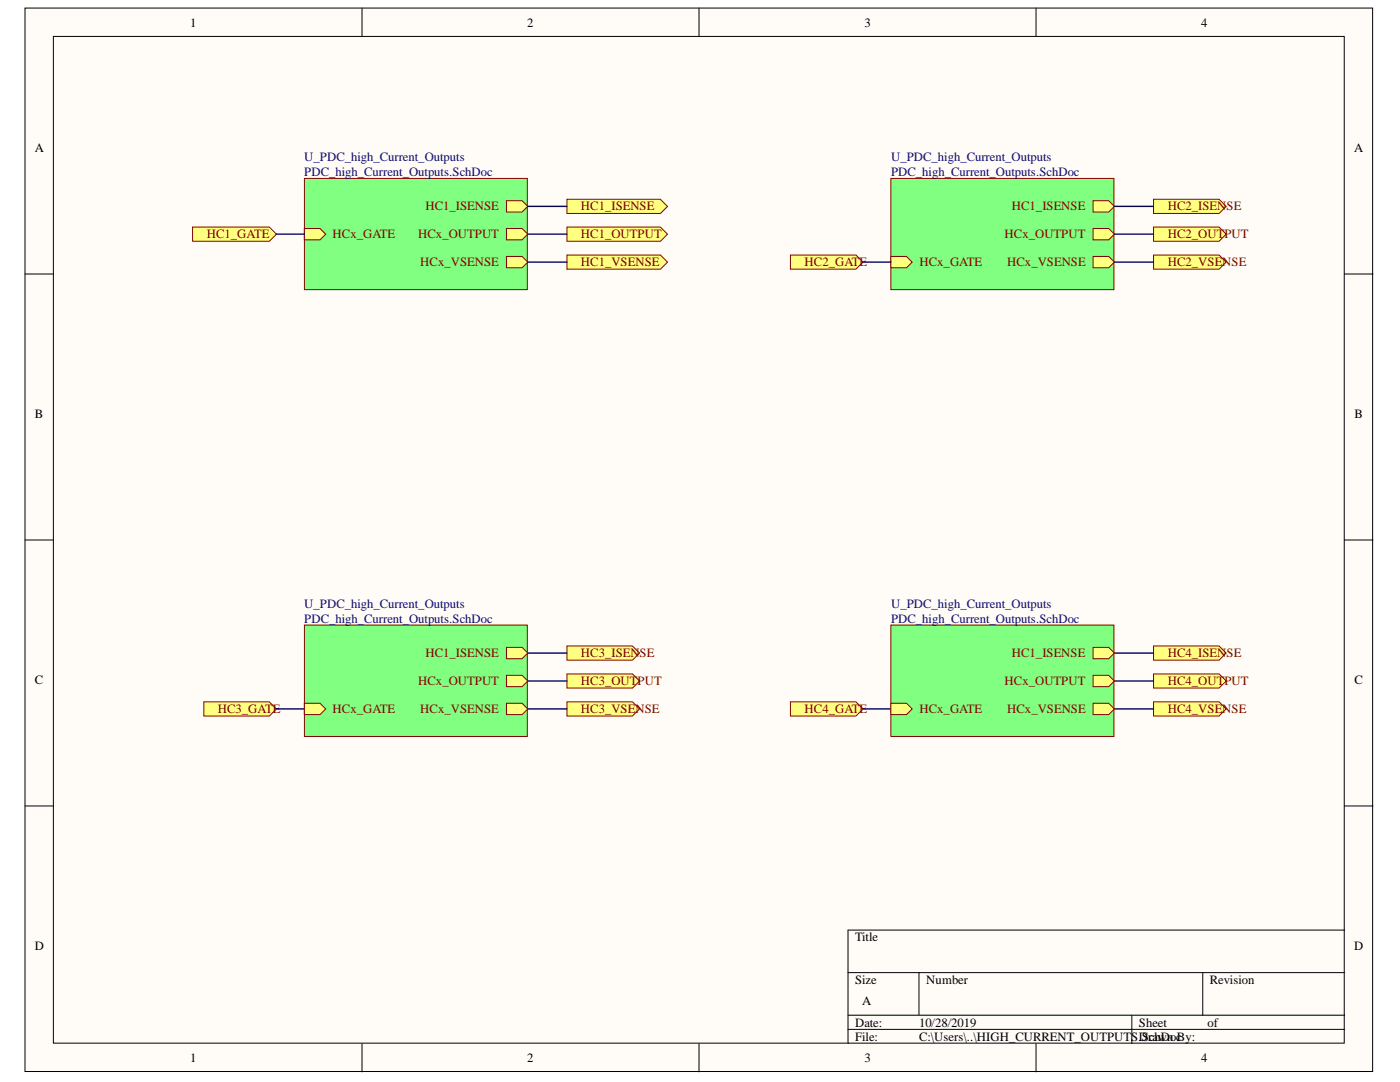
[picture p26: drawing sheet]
<svg xmlns="http://www.w3.org/2000/svg" width="279mm" height="216mm" viewBox="0 0 279 216" stroke-linecap="round" stroke-linejoin="round" font-family="sans-serif">
<defs><g id="words">
<g font-size="2.5">
<text x="38" y="5.3">1</text>
<text x="105.2" y="5.3">2</text>
<text x="172.5" y="5.3">3</text>
<text x="239.7" y="5.3">4</text>
<text x="6.9" y="30.4">A</text>
<text x="270.3" y="30.4">A</text>
<text x="6.9" y="83.5">B</text>
<text x="270.3" y="83.5">B</text>
<text x="6.9" y="136.6">C</text>
<text x="270.3" y="136.6">C</text>
<text x="6.9" y="189.6">D</text>
<text x="170.6" y="187.9">Title</text>
<text x="270.3" y="189.6">D</text>
<text x="170.6" y="196.4">Size</text>
<text x="184.9" y="196.4">Number</text>
<text x="241.4" y="196.4">Revision</text>
<text x="172.1" y="200.6">A</text>
<text x="170.6" y="204.8">Date:</text>
<text x="170.6" y="207.6">File:</text>
<text x="183.4" y="204.8">10/28/2019</text>
<text x="183.4" y="207.6">C:\Users\..\HIGH_CURRENT_OUTPUTS.Drawn By:</text>
<text x="227.3" y="204.8">Sheet</text>
<text x="227.9" y="207.6">SchDoc</text>
<text x="241" y="204.8">of</text>
<text x="38" y="211.9">1</text>
<text x="105.2" y="211.9">2</text>
<text x="172.5" y="211.9">3</text>
<text x="239.7" y="211.9">4</text>
</g>
<g font-size="2.5" fill="#000080">
<text x="60.7" y="32.2">U_PDC_high_Current_Outputs</text>
<text x="60.7" y="35.1">PDC_high_Current_Outputs.SchDoc</text>
<text x="177.8" y="32.2">U_PDC_high_Current_Outputs</text>
<text x="177.8" y="35.1">PDC_high_Current_Outputs.SchDoc</text>
<text x="60.7" y="121.3">U_PDC_high_Current_Outputs</text>
<text x="60.7" y="124.2">PDC_high_Current_Outputs.SchDoc</text>
<text x="177.8" y="121.3">U_PDC_high_Current_Outputs</text>
<text x="177.8" y="124.2">PDC_high_Current_Outputs.SchDoc</text>
</g>
<g font-size="2.5" fill="#800000">
<text x="84.9" y="42">HC1_ISENSE</text>
<text x="115.9" y="42">HC1_ISENSE</text>
<text x="201.9" y="42">HC1_ISENSE</text>
<text x="233.1" y="42">HC2_ISENSE</text>
<text x="41.3" y="47.6">HC1_GATE</text>
<text x="66.4" y="47.6">HCx_GATE</text>
<text x="83.5" y="47.6">HCx_OUTPUT</text>
<text x="115.9" y="47.6">HC1_OUTPUT</text>
<text x="200.5" y="47.6">HCx_OUTPUT</text>
<text x="233.1" y="47.6">HC2_OUTPUT</text>
<text x="83.9" y="53.1">HCx_VSENSE</text>
<text x="115.9" y="53.1">HC1_VSENSE</text>
<text x="160.6" y="53.1">HC2_GATE</text>
<text x="183.5" y="53.1">HCx_GATE</text>
<text x="201" y="53.1">HCx_VSENSE</text>
<text x="233.1" y="53.1">HC2_VSENSE</text>
<text x="84.9" y="131.2">HC1_ISENSE</text>
<text x="115.9" y="131.2">HC3_ISENSE</text>
<text x="201.9" y="131.2">HC1_ISENSE</text>
<text x="233.1" y="131.2">HC4_ISENSE</text>
<text x="83.5" y="136.7">HCx_OUTPUT</text>
<text x="115.9" y="136.7">HC3_OUTPUT</text>
<text x="200.5" y="136.7">HCx_OUTPUT</text>
<text x="233.1" y="136.7">HC4_OUTPUT</text>
<text x="43.5" y="142.3">HC3_GATE</text>
<text x="66.4" y="142.3">HCx_GATE</text>
<text x="83.9" y="142.3">HCx_VSENSE</text>
<text x="115.9" y="142.3">HC3_VSENSE</text>
<text x="160.6" y="142.3">HC4_GATE</text>
<text x="183.5" y="142.3">HCx_GATE</text>
<text x="201" y="142.3">HCx_VSENSE</text>
<text x="233.1" y="142.3">HC4_VSENSE</text>
</g>
</g></defs>
<g fill="#fffcf8" stroke="#000" stroke-width=".2">
<path d="M5 1.6h268.9v212.2h-268.9z"/>
<path d="M10.7 7.3h257.6v200.8h-257.6z"/>
</g>
<g fill="none" stroke="#000" stroke-width=".2">
<path d="M72.2 1.6v5.7M139.5 1.6v5.7M206.8 1.6v5.7M5 54.7h5.7M268.4 54.7h5.6M5 107.8h5.7M268.4 107.8h5.6M5 160.8h5.7M268.4 160.8h5.6M169.2 194.1h99.2M183.4 194.1v8.5M240 194.1v8.5"/>
<path d="M268.4 185.6h-99.2v22.6M72.2 208.2v5.7M139.5 208.2v5.7M169.2 202.6h99.2M169.2 205.4h99.2M206.8 208.2v5.7M225.9 202.6v5.6"/>
</g>
<g fill="#ffff80" stroke="#800000" stroke-width=".2">
<path d="M38.4 45.3h15.4l1.4 1.4-1.4 1.4h-15.4z" fill-rule="evenodd"/>
<path d="M113.1 39.8h18.7l1.4 1.4-1.4 1.4h-18.7z" fill-rule="evenodd"/>
<path d="M113.1 45.3h18.7l1.4 1.4-1.4 1.4h-18.7z" fill-rule="evenodd"/>
<path d="M113.1 50.9h18.7l1.4 1.4-1.4 1.4h-18.7z" fill-rule="evenodd"/>
<path d="M157.7 50.9h13.1l1.4 1.4-1.4 1.4h-13.1z" fill-rule="evenodd"/>
<path d="M230.2 39.8h13.1l1.4 1.4-1.4 1.4h-13.1z" fill-rule="evenodd"/>
<path d="M230.2 45.3h13.1l1.4 1.4-1.4 1.4h-13.1z" fill-rule="evenodd"/>
<path d="M230.2 50.9h13.1l1.4 1.4-1.4 1.4h-13.1z" fill-rule="evenodd"/>
<path d="M157.7 140h13.1l1.4 1.5-1.4 1.4h-13.1z" fill-rule="evenodd"/>
<path d="M230.2 128.9h13.1l1.4 1.4-1.4 1.4h-13.1z" fill-rule="evenodd"/>
<path d="M230.2 134.5h13.1l1.4 1.4-1.4 1.4h-13.1z" fill-rule="evenodd"/>
<path d="M230.2 140h13.1l1.4 1.5-1.4 1.4h-13.1z" fill-rule="evenodd"/>
<path d="M40.7 140h13.1l1.4 1.5-1.4 1.4h-13.1z" fill-rule="evenodd"/>
<path d="M113.1 128.9h13.1l1.4 1.4-1.4 1.4h-13.1z" fill-rule="evenodd"/>
<path d="M113.1 134.5h13.1l1.4 1.4-1.4 1.4h-13.1z" fill-rule="evenodd"/>
<path d="M113.1 140h13.1l1.4 1.5-1.4 1.4h-13.1z" fill-rule="evenodd"/>
</g>
<path d="M60.7 35.6h44.5v22.2h-44.5z" fill="#80ff80" stroke="#800000" stroke-width=".2"/>
<path d="M101.1 40h3.1l1.1 1.2-1.1 1.1h-3.1z" fill-rule="evenodd" fill="#ffff80"/>
<path d="M101.1 40h3.1l1.1 1.2-1.1 1.1h-3.1z" fill="none" stroke="#800000" stroke-width=".2"/>
<path d="M101.1 45.6h3.1l1.1 1.1-1.1 1.2h-3.1z" fill-rule="evenodd" fill="#ffff80"/>
<path d="M101.1 45.6h3.1l1.1 1.1-1.1 1.2h-3.1z" fill="none" stroke="#800000" stroke-width=".2"/>
<path d="M101.1 51.2h3.1l1.1 1.1-1.1 1.1h-3.1z" fill-rule="evenodd" fill="#ffff80"/>
<path d="M101.1 51.2h3.1l1.1 1.1-1.1 1.1h-3.1z" fill="none" stroke="#800000" stroke-width=".2"/>
<path d="M60.7 45.6h3.2l1.1 1.1-1.1 1.2h-3.2z" fill-rule="evenodd" fill="#ffff80"/>
<path d="M60.7 45.6h3.2l1.1 1.1-1.1 1.2h-3.2z" fill="none" stroke="#800000" stroke-width=".2"/>
<path d="M177.8 35.6h44.5v22.2h-44.5z" fill="#80ff80" stroke="#800000" stroke-width=".2"/>
<path d="M218.1 40h3.2l1.1 1.2-1.1 1.1h-3.2z" fill-rule="evenodd" fill="#ffff80"/>
<path d="M218.1 40h3.2l1.1 1.2-1.1 1.1h-3.2z" fill="none" stroke="#800000" stroke-width=".2"/>
<path d="M218.1 45.6h3.2l1.1 1.1-1.1 1.2h-3.2z" fill-rule="evenodd" fill="#ffff80"/>
<path d="M218.1 45.6h3.2l1.1 1.1-1.1 1.2h-3.2z" fill="none" stroke="#800000" stroke-width=".2"/>
<path d="M218.1 51.2h3.2l1.1 1.1-1.1 1.1h-3.2z" fill-rule="evenodd" fill="#ffff80"/>
<path d="M218.1 51.2h3.2l1.1 1.1-1.1 1.1h-3.2z" fill="none" stroke="#800000" stroke-width=".2"/>
<path d="M177.8 51.2h3.1l1.1 1.1-1.1 1.1h-3.1z" fill-rule="evenodd" fill="#ffff80"/>
<path d="M177.8 51.2h3.1l1.1 1.1-1.1 1.1h-3.1z" fill="none" stroke="#800000" stroke-width=".2"/>
<g fill="none" stroke="#000080" stroke-width=".28">
<path d="M55.2 46.7h5.5M105.3 41.2h7.8M105.3 52.3h7.8M105.3 46.7h7.8M172.2 52.3h5.6M222.4 41.2h7.8M222.4 52.3h7.8M222.4 46.7h7.8M105.3 135.9h7.8M105.3 130.3h7.8M222.4 135.9h7.8M222.4 130.3h7.8"/>
<path d="M55.2 141.5h5.5M105.3 141.5h7.8M172.2 141.5h5.6M222.4 141.5h7.8"/>
</g>
<path d="M60.7 124.7h44.5v22.3h-44.5z" fill="#80ff80" stroke="#800000" stroke-width=".2"/>
<path d="M101.1 129.2h3.1l1.1 1.1-1.1 1.1h-3.1z" fill-rule="evenodd" fill="#ffff80"/>
<path d="M101.1 129.2h3.1l1.1 1.1-1.1 1.1h-3.1z" fill="none" stroke="#800000" stroke-width=".2"/>
<path d="M101.1 134.8h3.1l1.1 1.1-1.1 1.1h-3.1z" fill-rule="evenodd" fill="#ffff80"/>
<path d="M101.1 134.8h3.1l1.1 1.1-1.1 1.1h-3.1z" fill="none" stroke="#800000" stroke-width=".2"/>
<path d="M101.1 140.3h3.1l1.1 1.2-1.1 1.1h-3.1z" fill-rule="evenodd" fill="#ffff80"/>
<path d="M101.1 140.3h3.1l1.1 1.2-1.1 1.1h-3.1z" fill="none" stroke="#800000" stroke-width=".2"/>
<path d="M60.7 140.3h3.2l1.1 1.2-1.1 1.1h-3.2z" fill-rule="evenodd" fill="#ffff80"/>
<path d="M60.7 140.3h3.2l1.1 1.2-1.1 1.1h-3.2z" fill="none" stroke="#800000" stroke-width=".2"/>
<path d="M177.8 124.7h44.5v22.3h-44.5z" fill="#80ff80" stroke="#800000" stroke-width=".2"/>
<path d="M218.1 129.2h3.2l1.1 1.1-1.1 1.1h-3.2z" fill-rule="evenodd" fill="#ffff80"/>
<path d="M218.1 129.2h3.2l1.1 1.1-1.1 1.1h-3.2z" fill="none" stroke="#800000" stroke-width=".2"/>
<path d="M218.1 134.8h3.2l1.1 1.1-1.1 1.1h-3.2z" fill-rule="evenodd" fill="#ffff80"/>
<path d="M218.1 134.8h3.2l1.1 1.1-1.1 1.1h-3.2z" fill="none" stroke="#800000" stroke-width=".2"/>
<path d="M218.1 140.3h3.2l1.1 1.2-1.1 1.1h-3.2z" fill-rule="evenodd" fill="#ffff80"/>
<path d="M218.1 140.3h3.2l1.1 1.2-1.1 1.1h-3.2z" fill="none" stroke="#800000" stroke-width=".2"/>
<path d="M177.8 140.3h3.1l1.1 1.2-1.1 1.1h-3.1z" fill-rule="evenodd" fill="#ffff80"/>
<path d="M177.8 140.3h3.1l1.1 1.2-1.1 1.1h-3.1z" fill="none" stroke="#800000" stroke-width=".2"/>
<use href="#words"/>
</svg>
